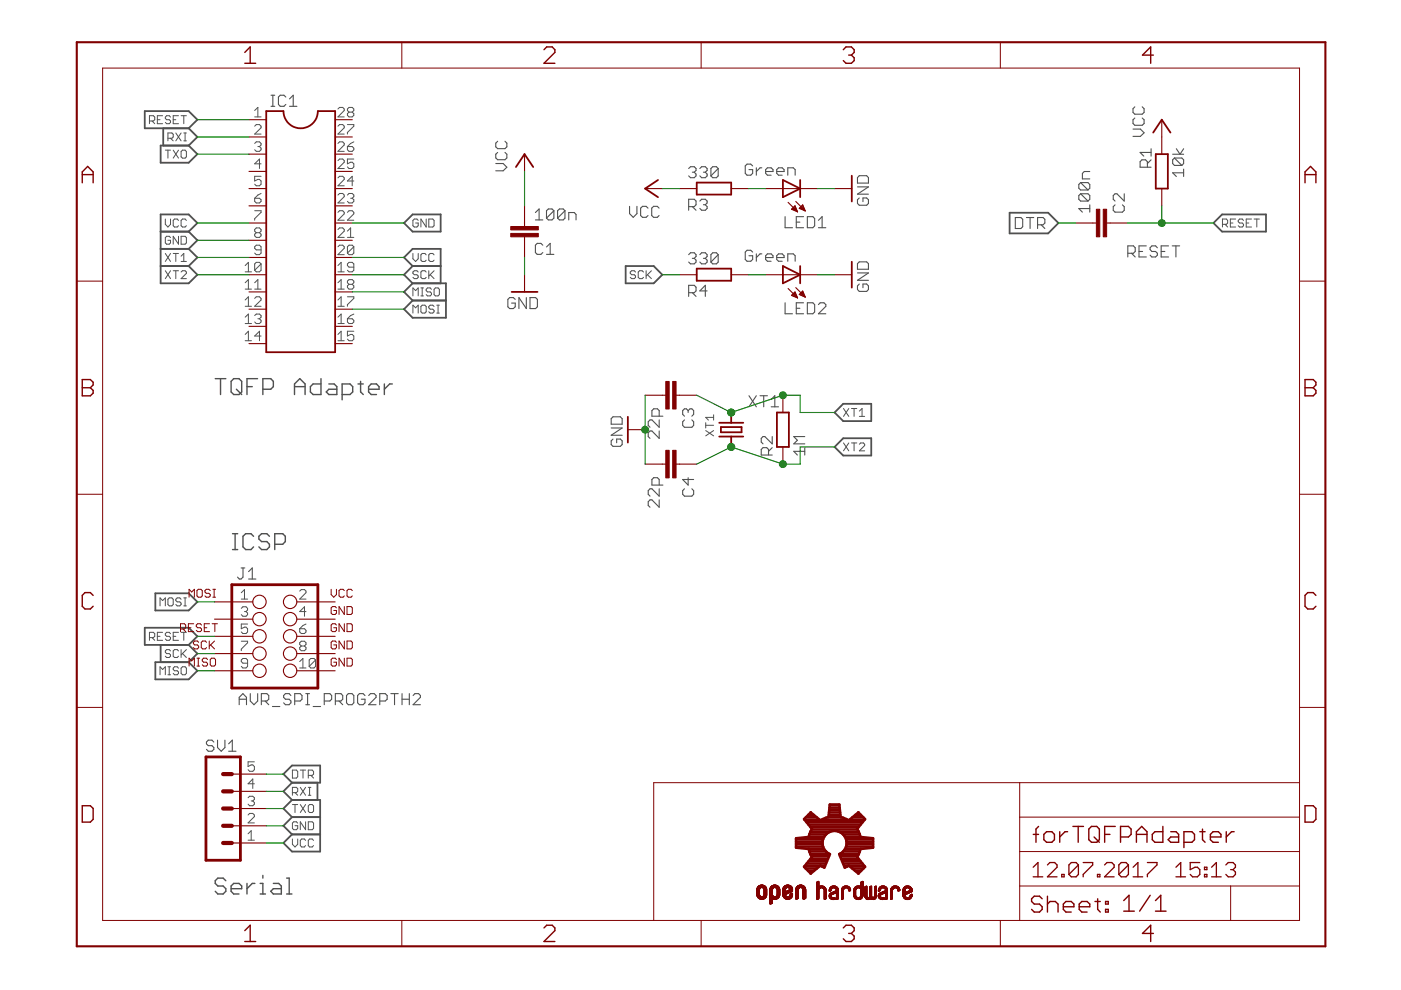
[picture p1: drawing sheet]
<svg xmlns="http://www.w3.org/2000/svg" width="297mm" height="210mm" viewBox="0 0 297 210" stroke-linecap="round" stroke-linejoin="round" font-family="sans-serif">
<g fill="none" stroke="#505050" stroke-width=".3">
<path d="M45.6 80.3h2.3M46.8 80.3v3.4M49.6 80.3h1.1l.5 .6v2.2l-.5 .6h-1.1l-.6-.6v-2.2zM50.1 82.5l1.1 1.2M52.4 82h1.1M54.6 80.3h-2.2v3.4M55.7 82.5h1.7l.6-.5v-1.1l-.6-.6h-1.7v3.4M62.4 82h2.3M62.4 83.7v-2.3l1.2-1.1 1.1 1.1v2.3M68.1 80.3v3.4h-1.7l-.6-.6v-1.1l.6-.6h1.7M69.7 81.4h1.1l.6 .6v1.7h-1.7l-.5-.6 .5-.6h1.7M72.5 83.7h1.7l.6-.6v-1.1l-.6-.6h-1.7v3.4"/>
<path d="M75.9 81.4h1.1M76.5 80.9v2.2l.5 .6M78.1 82.5h2.3v-.5l-.6-.6h-1.1l-.6 .6v1.1l.6 .6h1.1M81.5 81.4v2.3M83.2 81.4h-.6l-1.1 1.1M49.3 116.5h1.1M49.3 113.2h1.1M49.8 113.2v3.3M53.8 113.7l-.6-.5h-1.1l-.6 .5v2.3l.6 .5h1.1l.6-.5M57.1 113.7l-.5-.5h-1.1l-.6 .5v.6l.6 .5h1.1l.5 .6v.6l-.5 .5h-1.1l-.6-.5M58.3 115.4h1.6l.6-.6v-1.1l-.6-.5h-1.6v3.3M47.9 186.7l-.6-.5h-1.1l-.6 .5v.6l.6 .6h1.1l.6 .5v.6l-.6 .5h-1.1l-.6-.5"/>
<path d="M49 188.4h2.2v-.5l-.5-.6h-1.1l-.6 .6v1.1l.6 .5h1.1M52.4 187.3v2.2M54 187.3h-.5l-1.1 1.1M55.2 189.5h1.1M55.2 187.3h.5v2.2M55.7 185.6v.6M58 187.3h1.1l.5 .6v1.6h-1.6l-.6-.5 .6-.6h1.6M60.8 186.2h.5v3.3M60.8 189.5h1.1"/>
</g>
<g fill="none" stroke="#505050" stroke-width=".23">
<path d="M57.5 22.5h.8M57.5 20.2h.8M57.8 20.2v2.3M60.6 20.6l-.4-.4h-.8l-.4 .4v1.5l.4 .4h.8l.4-.4M61.4 22.5h1.5M61.4 21l.8-.8v2.3M105.1 34.7h1.6l.8 .8-.8 .7h-1.6M105.5 32.3l-.4 .4v.8l.4 .4h1.6l.4-.4v-.8l-.4-.4M105.5 30l-.4 .4v.7l.4 .4h1.6l.4-.4v-.7l-.4-.4M146 35.7l.4-.4h.8l.4 .4v.4l-.4 .4M146.8 36.5h.4M147.2 36.5l.4 .4v.4l-.4 .4h-.8l-.4-.4"/>
<path d="M148.4 35.7l.4-.4h.7l.4 .4v.4l-.4 .4M149.1 36.5h.4M149.5 36.5l.4 .4v.4l-.4 .4h-.7l-.4-.4M152.3 35.7l-.4-.4h-.8l-.4 .4v1.6M152.3 35.7v1.6l-.4 .4h-.8l-.4-.4M152.3 35.7l-1.6 1.6M159.6 35.2l-.4-.4h-.8l-.4 .4v1.5l.4 .4h.8l.4-.4v-.7h-.8M160.4 35.6v1.5M161.5 35.6h-.4l-.7 .8M162.3 36.4h1.6v-.4l-.4-.4h-.8l-.4 .4v.7l.4 .4h.8M164.7 36.4h1.5v-.4l-.4-.4h-.7l-.4 .4v.7l.4 .4h.7M167 37.1v-1.5h1.2l.4 .4v1.1"/>
<path d="M181.8 39.6h2.3l-2.3 1.6h2.3M182.2 37.3h1.5l.4 .4v1.1h-2.3v-1.1zM229.1 38.7h1.6l.4 .4v.8l-.4 .4M229.1 38.7l-.4 .4v.8l.4 .4h1.6M229.1 38.7l1.6 1.6M231.1 36.4h-1.2l-.4 .4v1.1h1.6M240.2 27.4h1.6l.8 .8-.8 .7h-1.6M240.6 25l-.4 .4v.8l.4 .4h1.6l.4-.4v-.8l-.4-.4M240.6 22.6l-.4 .5v.7l.4 .4h1.6l.4-.4v-.7l-.4-.5M243.3 35.5v-1.2l-.4-.4h-.8l-.4 .4v1.2h2.4M244.1 33.9l-.8 .8M244.1 32.3h-2.4l.8 .8"/>
<path d="M244.1 31.5v1.6M248.6 32.7h2.4M249 33.5h1.6l.4 .4v.8l-.4 .4M249 33.5l-.4 .4v.8l.4 .4h1.6M249 33.5l1.6 1.6M249.4 31.5l.8 1.2 .8-1.2M251 36.6h-2.4l.8 .8M251 35.9v1.5M113.5 45.1l.8-.8v2.3M113.5 46.6h1.6M115.1 52l-.4-.4h-.8l-.4 .4v1.6l.4 .3h.8l.4-.3M115.9 53.9h1.5"/>
<path d="M115.9 52.4l.7-.8v2.3M117.4 44.7v1.5l-.4 .4h-.7l-.4-.4M117.4 44.7l-.4-.4h-.7l-.4 .4v1.5M117.4 44.7l-1.5 1.5M119.8 44.7v1.5l-.4 .4h-.8l-.4-.4M119.8 44.7l-.4-.4h-.8l-.4 .4v1.5M119.8 44.7l-1.6 1.5M120.6 46.6v-1.5h1.2l.3 .4v1.1M133.5 43.8v1.5l.8 .8 .7-.8v-1.5M137.4 44.1l-.4-.3h-.8l-.4 .3v1.6l.4 .4h.8l.4-.4M139.7 44.1l-.3-.3h-.8l-.4 .3v1.6l.4 .4h.8l.3-.4M146 43.8h1.2l.4-.4v-.8l-.4-.4h-1.2v2.4"/>
<path d="M146 54l.4-.4h.8l.4 .4v.4l-.4 .4M146.8 54.8h.4M146.8 43.8l.8 .8M147.2 54.8l.4 .4v.4l-.4 .3h-.8l-.4-.3M148.4 42.6l.4-.4h.7l.4 .4v.4l-.4 .4M148.4 54l.4-.4h.7l.4 .4v.4l-.4 .4M149.1 54.8h.4M149.1 43.4h.4M149.5 43.4l.4 .4v.4l-.4 .4h-.7l-.4-.4M149.5 54.8l.4 .4v.4l-.4 .3h-.7l-.4-.3M152.3 54l-.4-.4h-.8l-.4 .4v1.6M152.3 54v1.6l-.4 .3h-.8l-.4-.3"/>
<path d="M152.3 54l-1.6 1.6M159.6 53.4l-.4-.3h-.8l-.4 .3v1.6l.4 .4h.8l.4-.4v-.8h-.8M160.4 53.8v1.6M161.5 53.8h-.4l-.7 .8M162.3 54.6h1.6v-.4l-.4-.4h-.8l-.4 .4v.8l.4 .4h.8M164.7 54.6h1.5v-.4l-.4-.4h-.7l-.4 .4v.8l.4 .4h.7M166.5 45.9v2.4h1.5M167 55.4v-1.6h1.2l.4 .4v1.2M168.8 47.1h.8M170.4 45.9h-1.6v2.4h1.6M171.2 45.9h1.1l.4 .4v1.6l-.4 .4h-1.1zM173.5 48.3h1.6"/>
<path d="M173.5 46.7l.8-.8v2.4M181.8 57.9h2.3l-2.3 1.5h2.3M182.2 42l-.4 .4v.7l.4 .4h1.5l.4-.4v-.7l-.4-.4h-.7v.8M182.2 55.5h1.5l.4 .4v1.2h-2.3v-1.2zM215.3 46.1h1.2l.3 .4v1.6l-.3 .4h-1.2zM217.6 46.1h1.6M218.4 46.1v2.4M220 47.7h1.1l.4-.4v-.8l-.4-.4h-1.1v2.4M220.7 47.7l.8 .8M229.1 41.1h1.6l.4 .4v.7l-.4 .4M229.1 41.1l-.4 .4v.7l.4 .4h1.6M229.1 41.1l1.6 1.5"/>
<path d="M231.1 44.2h-2.4l.8 .8M231.1 43.4v1.6M236.4 43.4l-.4 .4v.8l.4 .4h1.6l.4-.4v-.8l-.4-.4M238.4 41.1v1.5l-1.6-1.5h-.4l-.4 .4v.7l.4 .4M239.1 53.7h1.2l.4-.4v-.8l-.4-.4h-1.2v2.4M239.9 53.7l.8 .8M241.5 53.3h.8M243 52.1h-1.5v2.4h1.5M245.4 52.5l-.4-.4h-.8l-.4 .4v.4l.4 .4h.8l.4 .4v.4l-.4 .4h-.8l-.4-.4M246.2 53.3h.8M247.8 52.1h-1.6v2.4h1.6M248.5 52.1h1.6"/>
<path d="M249.3 52.1v2.4M109.2 63.5l-.4-.4h-.7l-.4 .4v1.5l.4 .4h.7l.4-.4v-.7h-.7M111.6 63.1v2.3l-1.6-2.3v2.3M112.4 63.1h1.2l.3 .4v1.5l-.3 .4h-1.2zM146 62.1h1.2l.4-.4v-.8l-.4-.4h-1.2v2.3M146.8 62.1l.8 .7M149.9 61.7h-1.5l1.1-1.2v2.3M166.5 64.2v2.3h1.5M168.8 65.4h.8M170.4 64.2h-1.6v2.3h1.6M171.2 64.2h1.1l.4 .4v1.5l-.4 .4h-1.1zM173.5 64.6l.4-.4h.8l.4 .4v.4l-1.6 1.5h1.6"/>
<path d="M182.2 60.2l-.4 .4v.8l.4 .4h1.5l.4-.4v-.8l-.4-.4h-.7v.8M129.6 90.7h2.3l-2.3 1.6h2.3M130 93.1l-.4 .4v.8l.4 .3h1.5l.4-.3v-.8l-.4-.4h-.8v.8M130 88.4h1.5l.4 .4v1.1h-2.3v-1.1zM139.8 88.2v-1.1l-.4-.4h-.8l-.4 .4v1.1h2.3M139.8 89v1.6l-1.6-1.6h-.4l-.4 .4v.8l.4 .4M139.8 91.4v1.5l-1.6-1.5h-.4l-.4 .4v.8l.4 .3M145.1 89l-.4 .4v.8l.4 .4h1.6l.4-.4v-.8l-.4-.4M145.9 87.1l-.4-.4h-.4l-.4 .4v.7l.4 .4M145.9 87.1l.4-.4h.4l.4 .4v.7l-.4 .4M145.9 87.1v.4M158.8 83.9l1.6 2.4"/>
<path d="M160.4 83.9l-1.6 2.4M161.1 83.9h1.6M161.9 83.9v2.4M162.9 96.5v-1.2l-.3-.4h-.8l-.4 .4v1.2h2.3M163.5 84.7l.8-.8v2.4M163.5 86.3h1.6M163.7 92.6v1.5l-1.5-1.5h-.4l-.4 .3v.8l.4 .4M163.7 94.9l-.8 .8M170.6 95.7h-2.3l.8 .8M170.6 94.9v1.6M170.6 92.6h-2.3l.8 .7-.8 .8h2.3M139.8 102.8v-1.1l-.4-.4h-.8l-.4 .4v1.1h2.3"/>
<path d="M139.8 103.6v1.6l-1.6-1.6h-.4l-.4 .4v.8l.4 .4M139.8 106v1.5l-1.6-1.5h-.4l-.4 .4v.8l.4 .3M145.1 103.6l-.4 .4v.8l.4 .4h1.6l.4-.4v-.8l-.4-.4M145.9 101.3v1.5l-1.2-1.1h2.4M51.1 120.4h.8M51.5 120.4v2l-.4 .4h-.4l-.3-.4M52.7 122.8h1.6M52.7 121.2l.8-.8v2.4M45.3 157.3l-.4-.4h-.7l-.4 .4v.4l.4 .4h.7l.4 .4v.4l-.4 .4h-.7l-.4-.4M46.1 156.9v1.6l.8 .8 .8-.8v-1.6M48.5 159.3h1.5M48.5 157.7l.8-.8v2.4"/>
<path d="M50.7 149.4v-1.6l.8-.7 .8 .7v1.6M50.7 148.3h1.6M53.1 147.1v1.5l.7 .8 .8-.8v-1.5M55.4 148.6h1.2l.4-.3v-.8l-.4-.4h-1.2v2.3M56.2 148.6l.8 .8M57.8 149.8h1.5M61.7 147.5l-.4-.4h-.8l-.4 .4v.3l.4 .5h.8l.4 .3v.4l-.4 .4h-.8l-.4-.4M62.5 148.6h1.1l.4-.3v-.8l-.4-.4h-1.1v2.3M64.8 147.1h.8M64.8 149.4h.8M65.2 147.1v2.3M66.4 149.8h1.6"/>
<path d="M68.7 148.6h1.2l.4-.3v-.8l-.4-.4h-1.2v2.3M71.1 148.6h1.2l.4-.3v-.8l-.4-.4h-1.2v2.3M71.9 148.6l.8 .8M73.9 147.1h.7l.4 .4v1.5l-.4 .4h-.7l-.4-.4v-1.5zM77.4 147.5l-.4-.4h-.8l-.4 .4v1.5l.4 .4h.8l.4-.4v-.7h-.8M78.2 147.5l.3-.4h.8l.4 .4v.3l-1.5 1.6h1.5M80.5 148.6h1.2l.4-.3v-.8l-.4-.4h-1.2v2.3M82.9 147.1h1.5M83.7 147.1v2.3M85.2 148.3h1.6M85.2 147.1v2.3M86.8 147.1v2.3"/>
<path d="M87.6 147.5l.4-.4h.8l.3 .4v.3l-1.5 1.6h1.5"/>
</g>
<g fill="none" stroke="#505050" stroke-width=".21">
<path d="M31.7 25.7h.8l.3-.3v-.6l-.3-.3h-.8v1.7M32.2 25.7l.6 .5M33.4 25.4h.5M34.5 24.5h-1.1v1.7h1.1M35.1 31.8h1.1M35.6 29.3h.8l.3-.3v-.5l-.3-.3h-.8v1.7M35.6 31.8v1.7M36.2 24.8l-.3-.3h-.6l-.2 .3v.3l.2 .3h.6l.3 .3v.3l-.3 .2h-.6l-.2-.2M36.2 29.3l.5 .6M36.7 25.4h.6M36.7 31.8l1.1 1.7M37.3 28.2l1.1 1.7"/>
<path d="M37.8 24.5h-1.1v1.7h1.1M37.8 31.8l-1.1 1.7M38.4 24.5h1.1M38.4 28.2l-1.1 1.7M38.7 31.8h.5l.3 .3v1.2l-.3 .2h-.5l-.3-.2v-1.2zM39 24.5v1.7M39 28.2h.5M39 29.9h.5M39.2 28.2v1.7M54 23.4l.7-.6v2M54 24.8h1.4M54 26.8l.3-.4h.7l.4 .4v.3l-1.4 1.3h1.4"/>
<path d="M54 30.4l.3-.3h.7l.4 .3v.3l-.4 .4M54.7 31.1h.3M55 31.1l.4 .3v.3l-.4 .4h-.7l-.3-.4M55.4 37.4h-1.4v1l.7-.4h.3l.4 .4v.7l-.4 .3h-.7l-.3-.3M55.4 34.7h-1.4l1-1v2M71.6 23.1l.4-.3h.7l.3 .3v.3l-1.4 1.4h1.4M71.6 26.8l.4-.4h.7l.3 .4v.3l-1.4 1.3h1.4M71.6 30.4l.4-.3h.7l.3 .3v.3l-1.4 1.4h1.4M71.6 37.7l.4-.3h.7l.3 .3v.3l-1.4 1.4h1.4M71.6 34.1l.4-.4h.7l.3 .4v.3l-1.4 1.3h1.4M73.7 26.4h1.3v.4l-1.3 1.3v.3M73.7 31.1h1l.3 .3v.3l-.3 .4h-.7l-.3-.4z"/>
<path d="M74 23.8l-.3 .3v.3l.3 .4h.7l.3-.4v-.3l-.3-.3M74 23.8l-.3-.4v-.3l.3-.3h.7l.3 .3v.3l-.3 .4M74 23.8h.7M75 33.7h-1.3v1l.6-.3h.4l.3 .3v.7l-.3 .3h-.7l-.3-.3M75 38.4h-1.3l1-1v2M75 30.1l-.7 .3-.6 .7M35.1 46.4v1.2l.5 .5 .6-.5v-1.2M35.1 57.4l1.1 1.7M35.1 53.7l1.1 1.7M36.2 50.4l-.3-.3h-.6l-.2 .3v1.1l.2 .3h.6l.3-.3v-.6h-.6M36.2 57.4l-1.1 1.7M36.2 53.7l-1.1 1.7"/>
<path d="M36.7 57.4h1.1M36.7 53.7h1.1M37.3 53.7v1.7M37.3 57.4v1.7M37.8 46.7l-.2-.3h-.6l-.3 .3v1.2l.3 .2h.6l.2-.2M37.8 50.1v1.7l-1.1-1.7v1.7M38.4 50.1h.8l.3 .3v1.1l-.3 .3h-.8zM38.4 57.7l.3-.3h.5l.3 .3v.3l-1.1 1.1h1.1M38.4 54.3l.6-.6v1.7M38.4 55.4h1.1M39.5 46.7l-.3-.3h-.5l-.3 .3v1.2l.3 .2h.5l.3-.2M52 56.3l.7-.7v2"/>
<path d="M52 59.9l.7-.6v2M52 57.6h1.3M54 59.9l.7-.6v2M54 42h1l.4 .4v.3l-.4 .3h-.7l-.3-.3zM54 44.7h1.4v.3l-1.4 1.4v.3M54.3 49.3l-.3-.3v-.3l.3-.4h.7l.4 .4v.3l-.4 .3M54.3 49.3l-.3 .4v.3l.3 .3h.7l.4-.3v-.3l-.4-.4M54.3 49.3h.7M55.4 53h-1.1l-.3-.4v-.3l.3-.3h.7l.4 .3v1.4l-.4 .3h-.7l-.3-.3M55.4 56v1.3l-.4 .3h-.7l-.3-.3M55.4 56l-.4-.4h-.7l-.3 .4v1.3M55.4 41l-.7 .4-.7 .6"/>
<path d="M55.4 56l-1.4 1.3M71.6 41.4l.4-.4h.7l.3 .4v.3l-1.4 1.3h1.4M71.6 45l.4-.3h.7l.3 .3v.3l-1.4 1.4h1.4M71.6 48.7l.4-.4h.7l.3 .4v.3l-1.4 1.3h1.4M71.6 52.3l.4-.3h.7l.3 .3v.3l-1.4 1.4h1.4M71.6 57.6h1.4M71.6 56.3l.7-.7v2M71.6 59.9l.7-.6v2M73.7 45l.3-.3h.7l.3 .3v.3l-1.3 1.4h1.3M73.7 50.3h1.3M73.7 41.4l.3-.4h.7l.3 .4v.3l-.3 .3M73.7 49l.6-.7v2"/>
<path d="M74.3 42h.4M74.7 42l.3 .4v.3l-.3 .3h-.7l-.3-.3M75 52.3v1.4l-.3 .3h-.7l-.3-.3M75 52.3l-.3-.3h-.7l-.3 .3v1.4M75 56.6h-1l-.3-.3v-.3l.3-.4h.7l.3 .4v1.3l-.3 .3h-.7l-.3-.3M75 52.3l-1.3 1.4M87.5 53.7v1.2l.6 .5 .6-.5v-1.2M88.7 46.7l-.3-.3h-.6l-.3 .3v1.2l.3 .2h.6l.3-.2v-.6h-.6M88.7 57.7l-.3-.3h-.6l-.3 .3v.3l.3 .3h.6l.3 .2v.3l-.3 .3h-.6l-.3-.3M90.4 57.7l-.3-.3h-.6l-.3 .3v1.1l.3 .3h.6l.3-.3M90.4 46.4v1.7l-1.2-1.7v1.7M90.4 54l-.3-.3h-.6l-.3 .3v1.2l.3 .2h.6l.3-.2"/>
<path d="M90.9 46.4h.9l.2 .3v1.2l-.2 .2h-.9zM90.9 57.4v1.7M91.2 58.3l.8 .8M92 54l-.2-.3h-.6l-.3 .3v1.2l.3 .2h.6l.2-.2M92 57.4l-1.1 1.1M134.7 57.7l-.2-.3h-.6l-.3 .3v.3l.3 .3h.6l.2 .2v.3l-.2 .3h-.6l-.3-.3M136.4 57.7l-.3-.3h-.5l-.3 .3v1.1l.3 .3h.5l.3-.3M137 57.4v1.7M137.3 58.3l.8 .8M138.1 57.4l-1.1 1.1M259.2 47.6h.8l.3-.3v-.6l-.3-.3h-.8v1.7M259.7 47.6l.6 .5"/>
<path d="M260.9 47.3h.5M262 46.4h-1.1v1.7h1.1M263.7 46.7l-.3-.3h-.6l-.3 .3v.3l.3 .3h.6l.3 .3v.3l-.3 .2h-.6l-.3-.2M264.2 47.3h.6M265.3 46.4h-1.1v1.7h1.1M265.9 46.4h1.1M266.5 46.4v1.7M52 63.6l.7-.7v2M52 67.2l.7-.6v2M52 70.9l.7-.7v2M52 61.3h1.3M52 64.9h1.3"/>
<path d="M52 68.6h1.3M52 72.2h1.3M54 63.3l.3-.4h.7l.4 .4v.3l-1.4 1.3h1.4M54 66.9l.3-.3h.7l.4 .3v.3l-.4 .4M54 61.3h1.4M54.7 67.6h.3M55 67.6l.4 .3v.4l-.4 .3h-.7l-.3-.3M55.4 71.2h-1.4l1-1v2M71.6 61.3h1.4M71.6 64.9h1.4M71.6 68.6h1.4M71.6 72.2h1.4"/>
<path d="M71.6 70.9l.7-.7v2M71.6 63.6l.7-.7v2M71.6 67.2l.7-.6v2M73.7 62.9h1.3v.4l-1.3 1.3v.3M73.7 67.6h1l.3 .3v.4l-.3 .3h-.7l-.3-.3zM74 60.3l-.3 .3v.4l.3 .3h.7l.3-.3v-.4l-.3-.3M74 60.3l-.3-.4v-.3l.3-.3h.7l.3 .3v.3l-.3 .4M74 60.3h.7M75 70.2h-1.3v1l.6-.3h.4l.3 .3v.7l-.3 .3h-.7l-.3-.3M75 66.6l-.7 .3-.6 .7M87.5 62.7v-1.7l.6 .6 .6-.6v1.7M87.5 66.4v-1.7l.6 .6 .6-.6v1.7"/>
<path d="M89.2 62.7h.6M89.2 61h.6M89.5 64.7h.6l.3 .3v1.1l-.3 .3h-.6l-.3-.3v-1.1zM89.5 61v1.7M91.5 61.3l-.3-.3h-.6l-.2 .3v.3l.2 .3h.6l.3 .3v.3l-.3 .2h-.6l-.2-.2M92 65l-.2-.3h-.6l-.3 .3v.3l.3 .3h.6l.2 .2v.3l-.2 .3h-.6l-.3-.3M92.3 61h.6l.3 .3v1.2l-.3 .2h-.6l-.3-.2v-1.2zM92.6 64.7h.6M92.6 66.4h.6M92.9 64.7v1.7M149.6 91.3l1.7 1.1M149.6 90.2h1.7"/>
<path d="M149.6 89.6v1.1M151.3 91.3l-1.7 1.1M151.3 88.5h-1.7l.6 .6M151.3 87.9v1.2M178.8 93.9l1.2 1.7M178.8 86.6l1.2 1.7M180 93.9l-1.2 1.7M180 86.6l-1.2 1.7M180.5 93.9h1.2M180.5 86.6h1.2M181.1 86.6v1.7M181.1 93.9v1.7"/>
<path d="M182.2 94.2l.3-.3h.5l.3 .3v.3l-1.1 1.1h1.1M182.2 87.2l.6-.6v1.7M182.2 88.3h1.1M31.7 135.2h.8l.3-.3v-.5l-.3-.3h-.8v1.7M32.2 135.2l.6 .6M33.4 134.9h.5M33.9 128.5v-1.7l.6 .5 .6-.5v1.7M34.5 134.1h-1.1v1.7h1.1M35.9 126.8h.5l.3 .3v1.1l-.3 .3h-.5l-.3-.3v-1.1zM36.2 134.4l-.3-.3h-.6l-.2 .3v.2l.2 .3h.6l.3 .3v.3l-.3 .3h-.6l-.2-.3M36.2 138l-.3-.3h-.6l-.2 .3v.3l.2 .3h.6l.3 .3v.2l-.3 .3h-.6l-.2-.3M36.7 134.9h.6"/>
<path d="M37.8 134.1h-1.1v1.7h1.1M37.8 138l-.2-.3h-.6l-.3 .3v1.1l.3 .3h.6l.2-.3M38.4 127.1l-.3-.3h-.5l-.3 .3v.2l.3 .3h.5l.3 .3v.3l-.3 .3h-.5l-.3-.3M38.4 137.7v1.7M38.4 134.1h1.1M38.7 138.6l.8 .8M39 134.1v1.7M39 126.8h.5M39 128.5h.5M39.2 126.8v1.7M39.5 137.7l-1.1 1.2M51.2 125.7l.6-.7v2"/>
<path d="M51.2 127h1.3M51.2 129l.3-.3h.7l.3 .3v.3l-.3 .4M51.2 136h1.3v.3l-1.3 1.3v.4M51.8 129.7h.4M52.2 129.7l.3 .3v.3l-.3 .4h-.7l-.3-.4M52.5 132.3h-1.3v1l.6-.3h.4l.3 .3v.7l-.3 .3h-.7l-.3-.3M63.5 125.3l.4-.3h.7l.3 .3v.4l-1.4 1.3h1.4M63.5 133.3h1.1l.3 .3v.4l-.3 .3h-.7l-.4-.3zM63.9 137l-.4-.4v-.3l.4-.3h.7l.3 .3v.3l-.3 .4M63.9 137l-.4 .3v.3l.4 .4h.7l.3-.4v-.3l-.3-.3M63.9 137h.7M64.9 129.7h-1.4l1.1-1v2"/>
<path d="M64.9 132.3l-.7 .3-.7 .7M66.9 139.9v1.4l-.3 .3h-.7l-.3-.3M66.9 139.9l-.3-.3h-.7l-.3 .3v1.4M66.9 139.9l-1.3 1.4M33.9 143.1v-1.7l.6 .5 .6-.5v1.7M35.6 143.1h.6M35.6 141.4h.6M35.9 141.4v1.7M37.8 141.7l-.2-.3h-.6l-.3 .3v.2l.3 .3h.6l.2 .3v.3l-.2 .3h-.6l-.3-.3M38.7 141.4h.5l.3 .3v1.1l-.3 .3h-.5l-.3-.3v-1.1zM52.5 140.6h-1l-.3-.3v-.4l.3-.3h.7l.3 .3v1.4l-.3 .3h-.7l-.3-.3M63.5 141.6h1.4"/>
<path d="M63.5 140.3l.7-.7v2M52.6 176.8l.7-.7v2M52.6 178.1h1.3M52.6 172.8l.3-.3h.7l.3 .3v.3l-1.3 1.4h1.3M52.6 169.1l.3-.3h.7l.3 .3v.4l-.3 .3M53.3 169.8h.3M53.6 169.8l.3 .4v.3l-.3 .3h-.7l-.3-.3M53.9 161.5h-1.3v1l.7-.3h.3l.3 .3v.7l-.3 .3h-.7l-.3-.3M53.9 166.2h-1.3l1-1v2M62 163.3h.8l.3 .3v1.1l-.3 .3h-.8zM62 168.1h.8l.3-.3v-.6l-.3-.3h-.8v1.7M62 177.9v1.1l.5 .6 .6-.6v-1.1"/>
<path d="M62 170.6h1.1M62.5 170.6v1.7M62.5 168.1l.6 .5M63.1 174.5l-.3-.3h-.5l-.3 .3v1.1l.3 .3h.5l.3-.3v-.5h-.6M63.7 170.6l1.1 1.7M63.7 163.3h1.1M63.7 166.9l1.1 1.7M64.2 163.3v1.7M64.8 174.2v1.7l-1.1-1.7v1.7M64.8 178.2l-.3-.3h-.5l-.3 .3v1.1l.3 .3h.5l.3-.3M64.8 170.6l-1.1 1.7M64.8 166.9l-1.1 1.7"/>
<path d="M65.4 174.2h.8l.3 .3v1.1l-.3 .3h-.8zM65.4 164.4h.8l.3-.3v-.5l-.3-.3h-.8v1.7M65.4 166.9h.5M65.4 168.6h.5M65.6 170.6h.6l.3 .3v1.1l-.3 .3h-.6l-.2-.3v-1.1zM65.6 166.9v1.7M65.9 164.4l.6 .6M66.5 178.2l-.3-.3h-.6l-.2 .3v1.1l.2 .3h.6l.3-.3"/>
</g>
<g fill="none" stroke="#505050" stroke-width=".38">
<path d="M30.7 23.6h9.3l1.8 1.8-1.8 1.8h-9.3zM34.1 30.9h5.9l1.8 1.8-1.8 1.8h-5.9zM34.6 27.2v3.7M40 27.2l1.8 1.8-1.8 1.9M34.1 52.8h5.9M34.1 49.1h5.9M34.1 56.4h5.9M40 49.1l1.8 1.8-1.8 1.9M40 49.1l1.8-1.8-1.8-1.8h-5.9v14.6h5.9l1.8-1.8-1.8-1.9M40 52.8l1.8 1.8-1.8 1.8M85.7 47.3l1.8-1.8h5.9v3.6h-5.9zM87.5 56.4l-1.8-1.8 1.8-1.8h5.9v7.3"/>
<path d="M87.5 56.4h5.9M87.5 56.4l-1.8 1.9 1.8 1.8M132.7 56.4h5.9l1.8 1.9-1.8 1.8h-5.9zM214.1 45.1h8.1l2.2 2.2-2.2 2.2h-8.1zM257.3 47.3l1.8-1.8h9.3v3.6h-9.3zM87.5 60.1h7.1v7.3h-7.1l-1.8-1.8 1.8-1.9M87.5 60.1l-1.8 1.8 1.8 1.8M87.5 63.7h7.1M178.8 92.9h5.9v3.7h-5.9l-1.8-1.8zM178.8 85.6h5.9v3.7h-5.9l-1.8-1.8zM30.7 133.1h9.3l1.8 1.8-1.8 1.8h-9.3zM32.9 125.8h7.1l1.8 1.8-1.8 1.8h-7.1z"/>
<path d="M34.1 136.7v3.7M40 136.7l1.8 1.9-1.8 1.8M32.9 140.4h7.1l1.8 1.8-1.8 1.8h-7.1zM60.1 164.1l1.8-1.8h6v3.6h-6zM61.9 173.2l-1.8 1.9 1.8 1.8M61.9 173.2h6M61.9 176.9h6M61.9 169.6h6v11h-6l-1.8-1.9 1.8-1.8M61.9 169.6l-1.8 1.8 1.8 1.8M61.9 165.9l-1.8 1.9 1.8 1.8M67.3 165.9v3.7"/>
</g>
<g fill="none" stroke="#800000" stroke-width=".38">
<path d="M56.5 23.6h3.6a3.7 3.7 0 0 0 3.6 3.6 3.7 3.7 0 0 0 3.7-3.6h3.7v51.1h-14.6zM109.4 35.4l1.8-2.7 1.9 2.7M139.5 38.2l-2.7 1.8 2.7 1.8M147.7 38.7h7.3v2.6h-7.3zM166 38.2l3.7 1.8-3.7 1.8zM169.7 38.2v3.6M180.6 37.3v5.4M244.5 28.1l1.8-2.7 1.9 2.7M245 32.7h2.6v7.3h-2.6zM147.7 57h7.3v2.5h-7.3zM166 56.4l3.7 1.9-3.7 1.8zM169.7 56.4v3.7"/>
<path d="M180.6 55.5v5.5M108.5 61.9h5.5M133.1 88.4v5.4M152.5 89.6h5.1M152.5 92.6h5.1M152.8 90.6h4.4v1.1h-4.4zM155 87.5v2.1M155 92.6v2.2M164.7 87.5h2.6v7.3h-2.6z"/>
</g>
<g fill="none" stroke="#800000" stroke-width=".23">
<path d="M52.8 40h3.7M52.8 25.4h3.7M52.8 29h3.7M52.8 32.7h3.7M52.8 36.3h3.7M71.1 40h3.6M71.1 25.4h3.6M71.1 29h3.6M71.1 32.7h3.6M71.1 36.3h3.6M111.2 32.7v3.6M136.8 40h3.6"/>
<path d="M144.1 40h3.6M155 40h3.7M162.3 40h11M177 40h3.6M246.3 25.4v7.3M246.3 40v3.6M52.8 47.3h3.7M52.8 58.3h3.7M52.8 43.6h3.7M52.8 50.9h3.7M52.8 54.6h3.7M71.1 47.3h3.6"/>
<path d="M71.1 58.3h3.6M71.1 43.6h3.6M71.1 50.9h3.6M71.1 54.6h3.6M111.2 43.6v4.4M111.2 50.2v4.4M111.2 58.3v3.6M144.1 58.3h3.6M155 58.3h3.7M162.3 58.3h11M167.1 42.9l2 2M167.8 44.4l.8-.8 .5 1.3z"/>
<path d="M167.9 44.4h1M168 44.2h.8M168.1 44h.6M168.3 43.9h.3M168.4 44.6h.6M168.5 43.7h.1M168.7 42.7l2 2M168.8 44.8h.2M169.5 44.2h1M169.6 44h.8M169.8 43.9h.5M170 44.4h.6"/>
<path d="M170 43.7h.3M170.2 43.5h.1M170.2 43.5l-.7 .7 1.2 .5M170.2 43.5l.5 1.2M170.4 44.6h.3M177 58.3h3.6M228.1 47.3h4.4M234.6 47.3h4.4M52.8 61.9h3.7M52.8 65.6h3.7M52.8 69.2h3.7M52.8 72.9h3.7"/>
<path d="M71.1 61.9h3.6M71.1 65.6h3.6M71.1 69.2h3.6M71.1 72.9h3.6M167.1 61.2l2 2M167.9 62.6h.9M168 62.4h.8M168.1 62.8h.8M168.2 62.2h.5M168.4 62h.2M168.6 61.9l.5 1.3-1.3-.6zM168.6 62.9h.4"/>
<path d="M168.7 61l2 2M169 63.1h.1M169.5 62.4h1M169.7 62.2h.7M169.8 62.6h.8M169.9 62h.4M170.1 61.8h.1M170.2 61.7l.5 1.3-1.2-.6zM170.2 62.8h.4M170.7 62.9h.1M133.1 91.1h3.7M136.8 98.4h4.4"/>
<path d="M136.8 83.8h4.4M143.3 98.4h4.4M143.3 83.8h4.4M166 83.8v3.7M166 94.8v3.6M45.5 127.6h8.1M45.5 131.3h8.1M45.5 134.9h8.1M45.5 138.6h8.1M62.9 127.6h8.2M62.9 131.3h8.2M62.9 134.9h8.2"/>
<path d="M62.9 138.6h8.2M45.5 142.2h8.1M62.9 142.2h8.2M49.1 178.7h7.4M49.1 175.1h7.4M49.1 171.4h7.4M49.1 167.8h7.4M49.1 164.1h7.4"/>
<circle cx="55" cy="131.3" r="1.42"/>
<circle cx="55" cy="134.9" r="1.42"/>
<circle cx="55" cy="138.6" r="1.42"/>
<circle cx="55" cy="127.6" r="1.42"/>
<circle cx="61.5" cy="127.6" r="1.42"/>
<circle cx="61.5" cy="134.9" r="1.42"/>
<circle cx="61.5" cy="138.6" r="1.42"/>
<circle cx="61.5" cy="131.3" r="1.42"/>
<circle cx="55" cy="142.2" r="1.42"/>
<circle cx="61.5" cy="142.2" r="1.42"/>
</g>
<g fill="#800000" stroke="#800000" stroke-width=".21">
<path d="M232.5 44.4h.7v5.8h-.7z"/>
<path d="M233.9 44.4h.7v5.8h-.7z"/>
<path d="M141.2 95.5h.7v5.8h-.7z"/>
<path d="M142.6 95.5h.7v5.8h-.7z"/>
<path d="M141.2 80.9h.7v5.8h-.7z"/>
<path d="M142.6 80.9h.7v5.8h-.7z"/>
<path d="M108.3 48h5.8v.7h-5.8z"/>
<path d="M108.3 49.5h5.8v.7h-5.8z"/>
</g>
<path d="M49.1 124h18.3v21.9h-18.3zM43.7 160.5h7.3v21.9h-7.3z" fill="none" stroke="#800000" stroke-width=".59"/>
<path d="M47.3 171.4h1.8M47.3 175.1h1.8M47.3 178.7h1.8M47.3 164.1h1.8M47.3 167.8h1.8" fill="none" stroke="#800000" stroke-width=".89"/>
<g fill="none" stroke="#800000" stroke-width=".21">
<path d="M21.8 14.4h253.7v180.8h-253.7zM85.2 9v5.4M148.7 9v5.4M212.1 9v5.4M16.3 59.6h5.5M275.5 59.6h5.5M16.3 104.8h5.5M275.5 104.8h5.5M38.3 133.4h.8l.3-.3v-.6l-.3-.3h-.8v1.7M38.8 133.4l.6 .5M39.9 133.1h.6M40.1 126.6v-1.7l.5 .6 .6-.6v1.7"/>
<path d="M41.1 132.2h-1.2v1.7h1.2M41.8 139.6h.5M42 124.9h.6l.3 .3v1.1l-.3 .3h-.6l-.2-.3v-1.1zM42 139.6v1.6M42.1 136.2l-.3-.3h-.5l-.3 .3v.3l.3 .2h.5l.3 .3v.3l-.3 .3h-.5l-.3-.3M42.7 132.5l-.2-.3h-.6l-.3 .3v.3l.3 .3h.6l.2 .3v.2l-.2 .3h-.6l-.3-.3M43.3 133.1h.6M43.8 136.2l-.3-.3h-.5l-.3 .3v1.1l.3 .3h.5l.3-.3M44 139.8l-.3-.2h-.5l-.3 .2v.3l.3 .3h.5l.3 .3v.2l-.3 .3h-.5l-.3-.3M44.4 135.9v1.7M44.4 132.2h-1.1v1.7h1.1M44.6 125.2l-.3-.3h-.6l-.2 .3v.3l.2 .3h.6l.3 .3v.2l-.3 .3h-.6l-.2-.3"/>
<path d="M44.6 136.7l.9 .9M44.9 139.6h.5l.3 .2v1.1l-.3 .3h-.5l-.3-.3v-1.1zM45 132.2h1.1M45.1 124.9h.6M45.1 126.6h.6M45.4 124.9v1.7M45.5 135.9l-1.1 1.1M45.6 132.2v1.7M70.2 124.9v1.2l.6 .5 .5-.5v-1.2M71.3 132.5l-.2-.3h-.6l-.3 .3v1.1l.3 .3h.6l.2-.3v-.5h-.5M71.3 136.2l-.2-.3h-.6l-.3 .3v1.1l.3 .3h.6l.2-.3v-.6h-.5M71.3 139.8l-.2-.2h-.6l-.3 .2v1.1l.3 .3h.6l.2-.3v-.5h-.5"/>
<path d="M71.3 128.9l-.2-.3h-.6l-.3 .3v1.1l.3 .3h.6l.2-.3v-.6h-.5M73 125.2l-.3-.3h-.5l-.3 .3v1.1l.3 .3h.5l.3-.3M73 128.6v1.7l-1.1-1.7v1.7M73 132.2v1.7l-1.1-1.7v1.7M73 135.9v1.7l-1.1-1.7v1.7M73 139.6v1.6l-1.1-1.6v1.6M73.6 132.2h.8l.3 .3v1.1l-.3 .3h-.8zM73.6 135.9h.8l.3 .3v1.1l-.3 .3h-.8zM73.6 139.6h.8l.3 .2v1.1l-.3 .3h-.8zM73.6 128.6h.8l.3 .3v1.1l-.3 .3h-.8zM74.7 125.2l-.3-.3h-.5l-.3 .3v1.1l.3 .3h.5l.3-.3M16.3 150h5.5"/>
<path d="M40.1 141.2v-1.6l.5 .5 .6-.5v1.6M41.8 141.2h.5M275.5 150h5.5M216.2 165.9v29.3M216.2 173.2h59.3M275.5 165.9h-136.9v29.3M85.2 195.2v5.4M148.7 195.2v5.4M160.5 189.7h.5M160.5 189.6h.5M160.5 189.5h.5M160.5 189.4h.5"/>
<path d="M160.5 189.3h.5M160.5 189.2h.5M160.5 189.1h.5M160.5 189h.5M160.5 188.9h.5M160.5 188.8h.5M160.5 188.7h.5M160.5 188.6h.5M160.5 189.8h.6M160.5 189.7l.6 .1M160.5 188.5h.6M160.5 189.9l.7 .1"/>
<path d="M160.5 189.9h.6M160.5 189.8l.6 .1M160.5 188.4h.6M160.5 190h.7M160.5 190.1h.8M160.5 188.2h.8M160.6 190.1h1.9M160.6 188.2h1.9M160.6 190.2h1.8M160.6 188.1h1.8M160.7 190.3h1.7M160.7 188.1h1.7"/>
<path d="M160.7 188h1.6M160.7 190.3h1.6M160.8 187.9h1.5M160.8 190.4h1.4M160.8 187.9h1.4M160.9 190.5h1.3M160.9 187.8h1.2M161 190.5h1.1M161 187.8h1.1M161 190.6h1M161 188.6h-.5M161.1 188.4h-.6"/>
<path d="M161.1 187.7h.8M161.2 188.3h-.7M161.2 190.6h.6M161.3 188.3h-.8M161.3 187.6h.4M161.3 190.7h.4M161.7 188.2h.8M161.7 188.3h.8M161.9 190h.6M161.9 188.3h.6M161.9 189.9h.6M161.9 188.4h.6"/>
<path d="M162 188.5h.6M162 189.8h.6M162 189.7h.6M162 189.6h.6M162 189.5h.6M162 189.4h.6M162 189.3h.6M162 189.2h.6M162 189.1h.6M162 189h.6M162 188.9h.6M162 188.8h.6"/>
<path d="M162 188.7h.6M162 188.6h.6M162.3 190.4h-1.5M162.5 190.1h-.8M162.5 190h-.7M163.2 191.6h.4M163.2 191.4h.6M163.2 191.3h.6M163.2 191.2h.6M163.2 191.1h.6M163.2 191h.6M163.2 190.9h.6"/>
<path d="M163.2 190.8h.6M163.2 190.7h.6M163.2 190.1h2M163.2 190.1h.9M163.2 190h.8M163.2 189.9l.7 .1M163.2 189.9h.7M163.2 189.8l.7 .1M163.2 189.8h.6M163.2 189.7l.6 .1M163.2 189.7h.6M163.2 189.6h.6"/>
<path d="M163.2 189.5h.6M163.2 189.4h.6M163.2 189.3h.6M163.2 189.2h.6M163.2 189.1h.6M163.2 189h.6M163.2 188.9h.6M163.2 188.8h.6M163.2 188.7h.6M163.2 188.6h.6M163.2 188.5h.6M163.2 191.6h.3"/>
<path d="M163.4 188.1h1.8M163.4 188.1h1.7M163.4 188h1.7M163.5 188h1.6M163.5 187.9h1.5M163.6 187.9h1.4M163.7 187.8h1.1M163.7 191.5l-.5 .1M163.7 191.5h-.5M163.8 191.4l-.6 .1M163.8 188.6h-.6M163.8 190.6l-.6 .1"/>
<path d="M163.8 188.5h-.6M163.9 188.4h-.7M163.9 188.4h-.6M163.9 187.7h.8M163.9 188.3h-.6M164 190.6h.6M164 188.3h-.7M164 187.6h.5M164.1 190.7h.4M164.1 188.2h-.8M164.4 188.2h.8M164.5 188.3h.7"/>
<path d="M164.5 190h.7M164.6 188.3h.7M164.6 190h.7M164.7 189.9h.6M164.7 188.4h.6M164.7 188.5h.6M164.7 189.8h.6M164.8 190.6h-1.6M164.8 189.7h.5M164.8 188.6h.5M164.8 189.6h.5M164.8 189.5h.5"/>
<path d="M164.8 189.4h.5M164.8 189.3h.5M164.8 189.2h.5M164.8 189.1h.5M164.8 189h.5M164.8 188.9h.5M164.8 188.8h.5M164.8 188.7h.5M164.8 190.5l-1.6 .1M164.9 190.5h-1.7M165 190.4l-1.8 .1M165 190.4h-1.8"/>
<path d="M165.1 190.3l-1.9 .1M165.1 190.3h-1.9M165.2 190.2h-2M165.2 188.2h-1.9M165.2 190.1h-.7M165.3 189.8l-.6 .1M166 189.9l.7 .1M166 189.9h.6M166 189.8l.6 .1M166 189.8h.6M166 189.7l.6 .1M166 189h.5"/>
<path d="M166 188.9h.5M166 188.8h.5M166 188.7h.5M166 188.6h.5M166 188.5h.6M166 190h.8M166 190.1h.8M166.1 190.1h1.8M166.1 190.2h1.8M166.1 188.1h1.8M166.2 190.3h1.7M166.2 188h1.7"/>
<path d="M166.2 190.3h1.6M166.2 188h1.6M166.3 187.9h1.4M166.3 190.4h1.4M166.4 190.5h1.3M166.4 187.8h1.2M166.5 190.5h1.1M166.5 187.8h1.1M166.5 190.6h1M166.6 189.7h-.6M166.6 188.5h-.6M166.6 188.4h-.6"/>
<path d="M166.6 189.6l-.6 .1M166.6 187.7h.8M166.7 188.3h-.7M166.7 189.6h-.7M166.7 190.6h.6M166.8 188.3h-.8M166.8 190.7h.4M166.8 189.5l-.8 .1M166.8 188.9h1.2M166.8 187.6h.4M166.9 188.2h-.8M166.9 188.9h1.1"/>
<path d="M167 189.5h-1M167 188.8h1M167 189.4l-1 .1M167.2 189.4h-1.2M167.2 188.8h.8M167.2 188.2h.8M167.2 188.7h.8M167.2 188.3h.8M167.3 189.3l-1.3 .1M167.3 188.3h.7M167.4 190h.6M167.4 188.4h.6"/>
<path d="M167.4 189.3h-1.4M167.4 188.7h.6M167.4 189.8h.6M167.4 188.6h.6M167.4 188.5h.6M167.5 189.8h.5M167.5 189.7h.5M167.5 189.6h.5M167.6 189.6h.4M167.6 189.2l-1.6 .1M167.6 189.5h.4M167.6 189.2h-1.6"/>
<path d="M167.7 189.5h.3M167.8 190.4h-1.5M167.8 189.1h-1.8M167.9 189.4h.1M167.9 189.1h-1.9M167.9 190.2h-1.8M168 188.2h-1.9M168 190.1h-.8M168 190h-.7M168 189h-2M168 189.9h-.6M168 189h-1.4"/>
<path d="M168.7 190.4h.6M168.7 190.3h.6M168.7 190.2h.6M168.7 190.1h.6M168.7 190h.6M168.7 189.9h.6M168.7 189.8h.6M168.7 189.7h.6M168.7 189.6h.6M168.7 189.5h.6M168.7 189.4h.6M168.7 189.3h.6"/>
<path d="M168.7 189.2h.6M168.7 189.1h.6M168.7 189h.6M168.7 188.9h.6M168.7 188.8h.6M168.7 188.7h.6M168.7 188.6h.6M168.7 190.6h.4M168.7 188.5h.6M168.8 190.6h.1M168.9 188.1h1.8M168.9 188l1.7 .1"/>
<path d="M168.9 188h1.7M169 188h1.6M169 187.9h1.5M169.1 187.9h1.4M169.2 190.5l-.5 .1M169.2 187.8h1.2M169.2 187.8h1.1M169.2 190.5h-.5M169.3 190.4l-.6 .1M169.3 188.5h-.6M169.4 188.4h-.6M169.4 187.7h.7"/>
<path d="M169.4 188.3h-.6M169.5 187.6h.5M169.6 188.3h-.8M169.6 188.2h-.8M169.9 188.2h.8M170 188.3h.8M170.1 188.3h.7M170.1 188.4h.7M170.2 188.4h.6M170.2 188.5h.6M170.2 190.4h.6M170.2 190.3h.6"/>
<path d="M170.2 190.2h.6M170.2 190.1h.6M170.2 190h.6M170.2 189.9h.6M170.2 189.8h.6M170.2 189.7h.6M170.2 189.6h.6M170.2 189.5h.6M170.2 189.4h.6M170.2 189.3h.6M170.2 189.2h.6M170.2 189.1h.6"/>
<path d="M170.2 189h.6M170.2 188.9h.6M170.2 188.8h.6M170.2 188.7h.6M170.2 188.6h.6M170.3 190.6h.2M170.6 190.6h-.3M170.7 190.5l-.5 .1M170.7 188.2h-1.9M170.8 190.5h-.6M170.8 190.4l-.6 .1M173.2 190.6h.2"/>
<path d="M173.2 187.1h.4M173.2 187.8h.4M173.2 190.7h.1M173.2 190.5h.4M173.2 190.4h.4M173.2 190.3h.4M173.2 190.2h.4M173.2 190.1h.4M173.2 190h.4M173.2 189.9h.4M173.2 189.8h.4M173.2 189.7h.4"/>
<path d="M173.2 189.6h.4M173.2 189.5h.4M173.2 189.4h.4M173.2 189.3h.4M173.2 189.2h.4M173.2 189.1h.4M173.2 189h.4M173.2 188.9h.4M173.2 188.8h.4M173.2 188.7h.4M173.2 188.6h.4M173.2 188.6h.5"/>
<path d="M173.2 188.2h1.8M173.2 188.2h1.7M173.2 188.1h1.7M173.2 188l1.6 .1M173.2 188h1.6M173.2 187.9l1.5 .1M173.2 187.9h.5M173.2 187.7h.4M173.2 187.6h.4M173.2 187.5h.4M173.2 187.4h.4M173.2 187.3h.4"/>
<path d="M173.2 187.2h.4M173.2 187h.4M173.3 187h.3M173.4 186.9h.2M173.5 186.9h.1M173.6 190.6h-.4M173.6 190.5l-.4 .1M173.6 188.7l-.4 .1M173.7 188.5l-.5 .1M173.7 188.5h-.5M173.8 188.4h-.6M173.8 187.9h.8"/>
<path d="M173.9 187.9h.6M173.9 188.3h-.7M174.1 188.3h-.9M174.3 188.3h.7M174.5 188.3h.5M174.5 188.4h.6M174.6 188.4h.5M174.6 188.5h.5M174.6 188.5l.5 .1M174.7 188.6h.4M174.7 188.6h.5M174.8 190.7h.1"/>
<path d="M174.8 190.5h.3M174.8 190.4h.4M174.8 190.3h.4M174.8 190.2h.4M174.8 190.1h.4M174.8 190h.4M174.8 189.9h.4M174.8 189.8h.4M174.8 189.7h.4M174.8 189.6h.4M174.8 189.5h.4M174.8 189.4h.4"/>
<path d="M174.8 189.3h.4M174.8 189.2h.4M174.8 189.1h.4M174.8 189h.4M174.8 188.9h.4M174.8 188.8h.4M174.8 188.7h.4M175 190.6l-.2 .1M175.1 190.6h-.3M175.1 190.5l-.3 .1M175.2 190.4l-.4 .1M175.8 190.2h.5"/>
<path d="M175.8 190.1h.5M175.8 190h.4M175.8 189.9h.4M175.8 189.8h.5M175.8 189h.2M175.8 188.7h.4M175.8 190.2h.6M175.9 190.3h.7M175.9 190.3h1.1M175.9 190.4h1.1M176 190.4l1.1 .1M176 188.2h1.6"/>
<path d="M176 190.5h1.1M176 188.2h1.5M176.1 190.5h1M176.1 188.1h1.4M176.1 190.6h1M176.1 188.1h1.3M176.1 188.9h-.3M176.2 188.8l-.4 .1M176.2 188h1.2M176.2 188.8h-.4M176.2 188.6l-.4 .1M176.2 188h1.1"/>
<path d="M176.3 189.8l-.5 .1M176.3 189.3h1.5M176.3 190.6h.8M176.3 188.6h-.5M176.3 188.5l-.5 .1M176.3 190.7h.7M176.3 189.8h-.5M176.3 188.5h-.4M176.4 189.7h-.6M176.4 187.9h.8M176.4 188.4h-.5M176.4 187.9h.7"/>
<path d="M176.5 189.6l-.7 .1M176.5 189.2h1.3M176.5 188.3h-.6M176.6 189.6h-.7M176.6 189.1h1.2M176.6 190.7h.1M176.7 190.3h.3M176.7 188.3h-.7M176.7 189.1h1.1M176.7 189.5l-.8 .1M176.9 189h.9M176.9 189.5h-.9"/>
<path d="M176.9 188.3h.8M177 189h.8M177 189.4l-1 .1M177.1 188.3h.6M177.1 189.4h-1M177.1 188.4h.6M177.1 188.9h.7M177.2 188.4h.5M177.2 188.5h.5M177.2 188.9h.6M177.3 188.8h.5M177.3 188.5l.5 .1"/>
<path d="M177.3 188.6h.5M177.3 189.4h.5M177.3 188.7h.5M177.3 190.5h.5M177.3 190.4h.5M177.3 190.3h.5M177.3 190.2h.5M177.3 190.1h.5M177.3 190h.5M177.3 189.9h.5M177.3 189.8h.5M177.3 189.7h.5"/>
<path d="M177.3 189.6h.5M177.3 189.5h.5M177.4 190.7h.1M177.6 190.6l-.3 .1M177.7 190.6h-.4M177.8 189.3l-1.7 .1M178.4 190.7h.2M178.4 190.4h.4M178.4 190.3h.4M178.4 190.2h.4M178.4 190.1h.4M178.4 190h.4"/>
<path d="M178.4 189.9h.4M178.4 189.8h.4M178.4 189.7h.4M178.4 189.6h.4M178.4 189.5h.4M178.4 189.4h.4M178.4 189.3h.4M178.4 189.2h.4M178.4 189.1h.4M178.4 189h.4M178.4 188.9h.4M178.4 188.8h.4"/>
<path d="M178.4 188.7h.4M178.4 188.7h.5M178.4 188.6h.5M178.4 188.5h.5M178.6 188.2h1.6M178.6 190.6l-.2 .1M178.7 188.1h1.4M178.8 190.6h-.4M178.8 188h1.2M178.8 190.5l-.4 .1M178.8 190.5h-.4M178.8 188h1.1"/>
<path d="M178.9 188.5h-.4M179 187.9h.8M179 188.4h-.5M179 187.9h.7M179.1 188.3h-.6M179.3 188.3h-.8M179.5 188.3h.7M179.7 188.3h.5M179.7 188.4h.6M179.8 188.4h.5M179.8 188.5h.5M179.9 188.5h.4"/>
<path d="M179.9 188.6h.4M179.9 188.7h.5M180 188.7h.3M180 188.9h.2M180.2 188.2h-1.6M180.3 188.8l-.3 .1M180.3 188.8h-.3M181 189.8h.4M181 189.7h.4M181 189.6h.4M181 189.5h.4M181 189.4h.4"/>
<path d="M181 189.3h.4M181 189.2h.4M181 189.1h.4M181 189h.4M181 188.9h.4M181 188.8h.4M181 188.7h.4M181 189.9h.4M181 189.9l.5 .1M181.1 190.1h.4M181.1 190h.4M181.1 190.1h.5"/>
<path d="M181.1 190.2h.6M181.1 190.3h.8M181.2 190.3h1.6M181.2 190.4h1.6M181.2 188.2h1.8M181.3 190.4h1.4M181.3 188.1h1.7M181.3 190.5h1.4M181.4 190.5h1.2M181.4 188h1.6M181.4 190.6h1.1M181.4 188.7h-.4"/>
<path d="M181.5 188h1.5M181.5 188.6h-.5M181.5 188.5l-.4 .1M181.5 188.5h-.4M181.6 190.6h.8M181.6 187.9h.8M181.6 188.4h-.5M181.6 190.7h.8M181.7 187.9h.6M181.7 188.4h-.6M181.7 188.3h-.6M181.9 190.7h.1"/>
<path d="M181.9 188.3h-.8M182 190.7h.1M182.1 188.3h.9M182.3 190.2h.6M182.3 188.3h.7M182.3 188.4h.7M182.4 190.1h.5M182.4 188.4h.6M182.4 188.5h.6M182.5 190h.4M182.5 188.5h.5M182.5 190h.5"/>
<path d="M182.5 188.6h.5M182.5 187.9h.5M182.5 187.8h.5M182.5 189.9h.5M182.5 189.8h.5M182.5 189.7h.5M182.5 189.6h.5M182.5 189.5h.5M182.5 189.4h.5M182.5 189.3h.5M182.5 189.2h.5M182.5 189.1h.5"/>
<path d="M182.5 189h.5M182.5 188.8h.5M182.5 188.7h.5M182.5 187.7h.5M182.5 187.6h.5M182.5 187.5h.5M182.5 187.4h.5M182.5 187.3h.5M182.5 187.1h.5M182.6 189.7h.4M182.6 189.4h.4M182.6 189.3h.4"/>
<path d="M182.6 189h.4M182.6 188.9h.4M182.6 188.8h.4M182.6 187.4h.4M182.6 187.2h.4M182.6 187h.4M182.7 186.9h.3M182.9 190.3h-.8M182.9 186.9h.1M182.9 190.1h-.5M183 188.2h-1.8M183.4 190.2h.5"/>
<path d="M183.4 190.1h.5M183.4 190.1h.4M183.4 190h.4M183.4 189.9h.4M183.4 189.8h.4M183.4 189.7h.4M183.4 189.6h.4M183.4 189.5h.4M183.4 189.4h.4M183.4 189.3h.4M183.4 189.2h.4M183.4 189.1h.4"/>
<path d="M183.4 189h.4M183.4 188.9h.4M183.4 188.8h.4M183.4 188.7h.4M183.4 188.6h.4M183.4 188.5h.4M183.4 188.4h.4M183.4 188.3h.4M183.4 188.2h.4M183.4 188.1h.4M183.4 188h.4M183.4 190.3h2.4"/>
<path d="M183.5 190.4h2.2M183.5 190.5h2.2M183.6 190.5h2M183.6 187.9h.2M183.6 190.6h1.9M183.7 187.9h.1M183.7 190.6h.7M183.8 190.7h.6M184.1 190.7h.1M184.3 190.2h.6M184.3 190.1h.5M184.4 190.1h.4"/>
<path d="M184.4 190h.4M184.4 189.8h.4M184.4 189.7h.4M184.4 189.6h.4M184.4 189.5h.4M184.4 189.4h.4M184.4 189.9h.4M184.4 189.3h.4M184.4 189.2h.4M184.4 189.1h.4M184.4 189h.4M184.4 188.9h.4"/>
<path d="M184.4 188.8h.4M184.4 188.7h.4M184.4 188.6h.4M184.4 188.5h.4M184.4 188.4h.4M184.4 188.3h.4M184.4 188.2h.4M184.4 188.1h.4M184.4 188h.4M184.5 188h.3M184.6 187.9h.2M184.7 187.9h.1"/>
<path d="M184.7 190.6h.8M184.8 190.7h.6M185.3 190.2h.5M185.4 190.1h.4M185.4 190h.4M185.4 189.9h.4M185.4 189.8h.4M185.4 189.7h.4M185.4 189.6h.4M185.4 189.5h.4M185.4 189.4h.4M185.4 189.3h.4"/>
<path d="M185.4 189.2h.4M185.4 189.1h.4M185.4 189h.4M185.4 188.9h.4M185.4 188.8h.4M185.4 188.7h.4M185.4 188.6h.4M185.4 188.5h.4M185.4 188.4h.4M185.4 188.3h.4M185.4 188.2h.4M185.4 188.1h.4"/>
<path d="M185.4 188h.4M185.5 188h.3M185.6 187.9h.2M185.7 187.9h.1M185.8 190.3l-2.3 .1M185.8 190.2h-.5M186.2 190.1h.5M186.2 190h.5M186.2 189.9h.5M186.2 189.8h.5M186.2 190.2h.6M186.2 189h.2"/>
<path d="M186.2 188.8h.4M186.2 188.7h.4M186.2 188.7h.5M186.2 189.7h.6M186.3 190.2h.5M186.3 190.3h1.1M186.3 190.4h1.2M186.4 190.4l1.1 .1M186.4 190.5h1.1M186.4 188.2h1.6M186.5 188.1h1.4M186.5 190.5h1"/>
<path d="M186.5 188.9h-.3M186.6 188.1h1.3M186.6 190.6h.9M186.6 188h1.2M186.6 188.8h-.4M186.7 188.7h-.5M186.7 190.6h.8M186.7 189.3h1.5M186.7 188.6h-.5M186.7 188h1M186.7 188.5l-.4 .1M186.8 190.7h.7"/>
<path d="M186.8 188.5h-.5M186.8 189.7l-.6 .1M186.8 189.3h1.4M186.8 187.9h.8M186.8 188.4h-.5M186.9 188.4h-.6M186.9 187.9h.6M186.9 189.6l-.6 .1M186.9 189.2h1.3M186.9 188.3h-.6M187 189.6h-.7M187 189.1h1.2"/>
<path d="M187.1 189.1h1.1M187.1 188.3h-.7M187.1 189.5l-.8 .1M187.3 188.3h.7M187.3 189.5h-.9M187.3 189h.9M187.4 189.4l-1 .1M187.4 189h.8M187.5 188.3h.6M187.5 189.4h-1M187.5 188.4h.6M187.6 188.9h.6"/>
<path d="M187.6 188.4h.5M187.6 188.5h.6M187.7 188.9h.5M187.7 188.5h.5M187.7 188.8h.5M187.7 188.6h.5M187.8 190.7h.1M187.8 190.5h.4M187.8 190.4h.4M187.8 190.3h.4M187.8 190.2h.4M187.8 190.1h.4"/>
<path d="M187.8 190h.4M187.8 189.9h.4M187.8 189.8h.4M187.8 189.7h.4M187.8 189.6h.4M187.8 189.5h.4M187.8 189.4h.4M187.8 188.7h.4M187.8 188.6h.4M188 190.6l-.2 .1M188 188.2h-1.6M188.1 190.6h-.3"/>
<path d="M188.2 189.3l-1.7 .1M188.8 190.7h.2M188.8 190.5h.4M188.8 190.4h.4M188.8 190.3h.4M188.8 190.2h.4M188.8 190.1h.4M188.8 190h.4M188.8 189.9h.4M188.8 189.8h.4M188.8 189.7h.4M188.8 189.6h.4"/>
<path d="M188.8 189.5h.4M188.8 189.4h.4M188.8 189.3h.4M188.8 189.2h.4M188.8 189.1h.4M188.8 189h.4M188.8 188.9h.4M188.8 188.8h.4M188.8 188.7h.4M188.8 188.6h.5M189 188.3h.5M189 188.2h1.6"/>
<path d="M189 190.6l-.2 .1M189.1 188.1h1.4M189.2 190.6h-.4M189.2 188h1.2M189.2 190.5l-.4 .1M189.3 188h1.1M189.3 188.6h-.5M189.3 188.5l-.4 .1M189.4 188.5h-.5M189.4 187.9h.8M189.4 188.4h-.5M189.5 187.9h.7"/>
<path d="M189.5 188.4h-.6M189.7 188.3h-.7M189.9 188.3h.8M190.1 188.3h.6M190.2 188.4h.5M190.3 188.5h.5M190.3 188.6h.5M190.4 188.7h.4M190.4 188.9h.2M190.4 188.8h.3M190.8 188.8h-.4M191.4 189.9h.5"/>
<path d="M191.4 189.8h.5M191.4 189.2h1.7M191.4 189.2h.5M191.4 189.1h.5M191.4 189h.5M191.4 188.9h.5M191.4 188.8h.5M191.4 188.7h.5M191.4 188.6h.5M191.5 190h.4M191.5 188.6h.4M191.5 190.1h.5"/>
<path d="M191.5 190.2h.6M191.6 190.3h.8M191.6 190.4h1.6M191.6 188.2h1.6M191.7 190.4h1.4M191.7 188.1h1.4M191.7 190.5h1.4M191.8 188.1h1.3M191.8 190.5h1.2M191.8 188h1.2M191.9 190.6h1.1M191.9 188h1.1"/>
<path d="M191.9 189.7l-.5 .1M191.9 188.5l-.4 .1M192 189.7h-.6M192 188.5h-.5M192 190.6h.8M192 187.9h.8M192 188.4h-.5M192 190.7h.8M192.1 187.9h.6M192.1 189.6l-.7 .1M192.1 188.4h-.6M192.1 188.3h-.5"/>
<path d="M192.2 189.6h-.8M192.3 189.5l-.9 .1M192.3 188.3h-.7M192.4 190.7h.1M192.4 189.5h-1M192.5 190.3h.7M192.5 188.3h.8M192.6 189.4l-1.2 .1M192.7 188.9h.7M192.7 189.4h-1.3M192.7 188.3h.6M192.7 190.2h.6"/>
<path d="M192.7 188.4h.6M192.8 188.9h.6M192.8 189.3l-1.4 .1M192.8 188.4h.6M192.8 190.1h.5M192.8 188.8h.6M192.9 190.1h.5M192.9 188.5h.5M192.9 190h.5M192.9 189.3h-1.5M192.9 188.6h.5M193 188.8h.4"/>
<path d="M193 188.7h.4M193 188.6h.4M193 189.8h.4M193 189.7h.4M193.1 189.7h.3M193.1 189.2h-1M193.2 190.3l-1.6 .1M193.2 189.6h.2M193.2 188.2h-1.6M193.3 190.2h-.5M193.3 189.1h-1.1M193.4 189.1h-1.1"/>
<path d="M193.4 189.9h-.4M193.4 189h-1M193.4 189.8l-.4 .1M193.4 189h-.9M212.1 195.2v5.4M216.2 187.9h59.3M216.2 180.6h59.3M260.9 187.9v7.3"/>
</g>
<g fill="none" stroke="#800000" stroke-width=".3">
<path d="M51.9 11.1l1.1-1.2v3.5M51.9 13.4h2.3M115.3 10.5l.6-.6h1.2l.5 .6v.6l-2.3 2.3h2.3M178.8 10.5l.6-.6h1.1l.6 .6v.6l-.6 .6M179.9 11.7h.6M180.5 11.7l.6 .6v.5l-.6 .6h-1.1l-.6-.6M244.5 11.7h-2.3l1.8-1.8v3.5M17.4 38.8v-2.4l1.2-1.1 1.1 1.1v2.4M17.4 37h2.3M276.7 37h2.3M276.7 38.8v-2.4l1.2-1.1 1.1 1.1v2.4M17.4 80.5h1.8l.5 .5v.6l-.5 .6 .5 .6v.6l-.5 .5h-1.8z"/>
<path d="M17.4 82.2h1.8M276.7 80.5h1.7l.6 .5v.6l-.6 .6 .6 .6v.6l-.6 .5h-1.7zM276.7 82.2h1.7M19.7 126.2l-.5-.6h-1.2l-.6 .6v2.3l.6 .6h1.2l.5-.6M279 126.2l-.6-.6h-1.1l-.6 .6v2.3l.6 .6h1.1l.6-.6M17.4 170.8h1.8l.5 .6v2.3l-.5 .6h-1.8zM219.1 176.9h1.1M220.2 175.2l-.6 .6v2.8M221.3 176.9l.6-.6h1.1l.6 .6v1.1l-.6 .6h-1.1l-.6-.6zM224.7 176.3v2.3M226.4 176.3h-.6l-1.1 1.2M227.5 175.2h2.2"/>
<path d="M228.6 175.2v3.4M231.4 175.2h1.1l.6 .6v2.2l-.6 .6h-1.1l-.6-.6v-2.2zM232 177.5l1.1 1.1M234.2 176.9h1.1M236.5 175.2h-2.3v3.4M237.6 177.5h1.6l.6-.6v-1.1l-.6-.6h-1.6v3.4M240.9 176.9h2.3M240.9 178.6v-2.3l1.2-1.1 1.1 1.1v2.3M246.5 175.2v3.4h-1.6l-.6-.6v-1.1l.6-.6h1.6M248.2 176.3h1.1l.6 .6v1.7h-1.7l-.5-.6 .5-.5h1.7M251 178.6h1.7l.6-.6v-1.1l-.6-.6h-1.7v3.4M254.4 176.3h1.1"/>
<path d="M255 175.8v2.2l.5 .6M256.6 177.5h2.3v-.6l-.6-.6h-1.1l-.6 .6v1.1l.6 .6h1.1M260 176.3v2.3M261.7 176.3h-.6l-1.1 1.2M276.7 170.8h1.7l.6 .6v2.3l-.6 .6h-1.7zM51.9 197.3l1.1-1.1v3.4M51.9 199.6h2.3M115.3 196.7l.6-.5h1.2l.5 .5v.6l-2.3 2.3h2.3M178.8 196.7l.6-.5h1.1l.6 .5v.6l-.6 .6M179.9 197.9h.6M180.5 197.9l.6 .6v.6l-.6 .5h-1.1l-.6-.5M221 190.6l-.6-.6h-1.1l-.6 .6v.5l.6 .6h1.1l.6 .6v.5l-.6 .6h-1.1l-.6-.6"/>
<path d="M222.1 191.7l.5-.6h1.2l.5 .6v1.7M222.1 190v3.4M225.4 192.3h2.3v-.6l-.6-.6h-1.1l-.6 .6v1.1l.6 .6h1.1M228.8 192.3h2.3v-.6l-.6-.6h-1.1l-.6 .6v1.1l.6 .6h1.1M232.2 191.1h1.1M232.7 190.6v2.2l.6 .6M234.4 191.1h.6v.6h-.6zM234.4 192.8h.6v.6h-.6zM238.3 190.9l1.1-1.1v3.4M238.3 193.2h2.2M243.9 189.8l-2.3 3.4M244.5 197.9h-2.3l1.8-1.7v3.4"/>
<path d="M245 193.2h2.2M245 190.9l1.1-1.1v3.4"/>
</g>
<g fill="none" stroke="#800000" stroke-width=".28">
<path d="M219.1 183.9l1-1v3M219.1 185.9h2M222.1 183.4l.5-.5h1l.5 .5v.5l-2 2h2M225.1 185.4h.5v.5h-.5zM228.6 183.4v2l-.4 .5h-1.1l-.5-.5M228.6 183.4l-.4-.5h-1.1l-.5 .5v2M228.6 183.4l-2 2M229.7 182.9h2v.5l-2 2v.5M232.7 185.4h.5v.5h-.5zM234.2 183.4l.5-.5h1l.5 .5v.5l-2 2h2M239.2 183.4v2l-.5 .5h-1l-.5-.5M239.2 183.4l-.5-.5h-1l-.5 .5v2"/>
<path d="M239.2 183.4l-2 2M240.2 185.9h2.1M240.2 183.9l1.1-1v3M243.3 182.9h2v.5l-2 2v.5M249.3 185.9h2.1M249.3 183.9l1-1v3M254.4 182.9h-2.1v1.5l1.1-.5h.5l.5 .5v1l-.5 .5h-1l-.6-.5M255.4 185.4h.5v.5h-.5zM255.4 183.9h.5v.5h-.5zM256.9 185.9h2M256.9 183.9l1-1v3M259.9 183.4l.5-.5h1l.5 .5v.5l-.5 .5"/>
<path d="M260.9 184.4h.5M261.4 184.4l.5 .5v.5l-.5 .5h-1l-.5-.5"/>
</g>
<path d="M16.3 9h264.7v191.6h-264.7z" fill="none" stroke="#800000" stroke-width=".44"/>
<g fill="none" stroke="#800000" stroke-width=".55">
<path d="M168.8 179.5h5.7M168.8 179h5.6M168.8 178.5h5.6M168.8 177.9h5.7M170.6 173.8h3.2M170.9 173.3h2.3M171 174.3h11.9M171.4 172.8h1.1M171.4 174.8h11.1M171.4 177.4h3.4M171.6 176.9h3.6M171.8 176.4h4.1"/>
<path d="M171.9 175.4h10.1M171.9 172.3h.1M171.9 172.3l2 1.6 1.8-.7 .2-2.6h2l.3 2.6 1.7 .7 2.1-1.6M171.9 172.3l-1.4 1.4 1.6 2-.7 1.8-2.6 .2v2l2.6 .3 .7 1.7-1.6 2.1 1.4 1.4 2-1.7 .9 .5 1.2-2.9-.8-.5-.5-.6M172.1 175.9h9.7M174.2 173.8h5.5M175.5 173.3h2.9M175.7 172.8h2.5M175.8 172.3h2.3M175.8 171.7h2.3M175.9 171.2h2.1M175.9 170.7h2"/>
<path d="M178 176.4a2.58 2.58 0 0 0-3 .6 2.58 2.58 0 0 0-.3 3M178 176.4l.7 .5 .7 1M178 176.4h4.1M178.8 176.9h3.5M179.1 177.4h3.3M179.4 177.9l.1 1.3-.3 .8M179.4 179.5h5.7M179.4 177.9h5.7M179.5 179h5.6M179.5 178.5h5.6M180.1 173.8h3.2M180.7 173.3h2.3"/>
<path d="M181.4 172.8h1.1M182 172.3l1.4 1.4-1.7 2 .8 1.8 2.6 .2v2l-2.6 .3M182 172.3h.1M170.6 183.6h3.2M170.8 184.1h2.4M171 183.1h4.1M171.3 184.6h1.3M171.4 180h3.3M171.4 182.6h3.9M171.6 180.5h3.5M171.8 181h4M171.8 185.2h.1"/>
<path d="M171.9 182.1h3.7M172.1 181.5h3.7M174.1 183.6h.8M178.1 181h4M178.1 181.5h3.7M178.3 182.1h3.7M178.5 182.6h3.9M178.8 183.1h4.1M178.8 180.5h3.5M179 183.6h.8M179.2 180l-.6 .7-.7 .4 1.2 2.9 .8-.5 2.1 1.7 1.4-1.4-1.7-2.1 .8-1.7M179.2 180h3.3"/>
<path d="M180 183.6h3.3M180.7 184.1h2.4M181.3 184.6h1.3M181.9 185.2h.2"/>
</g>
<g fill="none" stroke="#008000" stroke-width=".23">
<path d="M41.8 25.4h11M41.8 32.7h11M41.8 29h11M111.2 36.3v7.3M140.4 40h3.7M158.7 40h3.6M173.3 40h3.7M41.8 58.3h11M41.8 50.9h11M41.8 47.3h11M41.8 54.6h11M74.7 58.3h11"/>
<path d="M74.7 47.3h11M74.7 54.6h11M111.2 54.6v3.7M140.4 58.3h3.7M158.7 58.3h3.6M173.3 58.3h3.7M224.4 47.3h3.7M239 47.3h18.3M246.3 43.6v3.7M74.7 61.9h11M74.7 65.6h11M136.8 83.8v14.6"/>
<path d="M147.7 83.8l7.3 3.7 11-3.7h3.7v3.7h7.3M177 94.8h-7.3v3.6h-3.7l-11-3.6-7.3 3.6M41.8 134.9h3.7M41.8 138.6h3.7M41.8 127.6h3.7M41.8 142.2h3.7M56.5 175.1h3.6M56.5 171.4h3.6M56.5 178.7h3.6M56.5 164.1h3.6M56.5 167.8h3.6"/>
</g>
<g fill="#008000" stroke="#008000" stroke-width=".21">
<circle cx="136.8" cy="91.1" r=".73"/>
<circle cx="246.3" cy="47.3" r=".73"/>
<circle cx="155" cy="94.8" r=".73"/>
<circle cx="166" cy="98.4" r=".73"/>
<circle cx="155" cy="87.5" r=".73"/>
<circle cx="166" cy="83.8" r=".73"/>
</g>
</svg>
